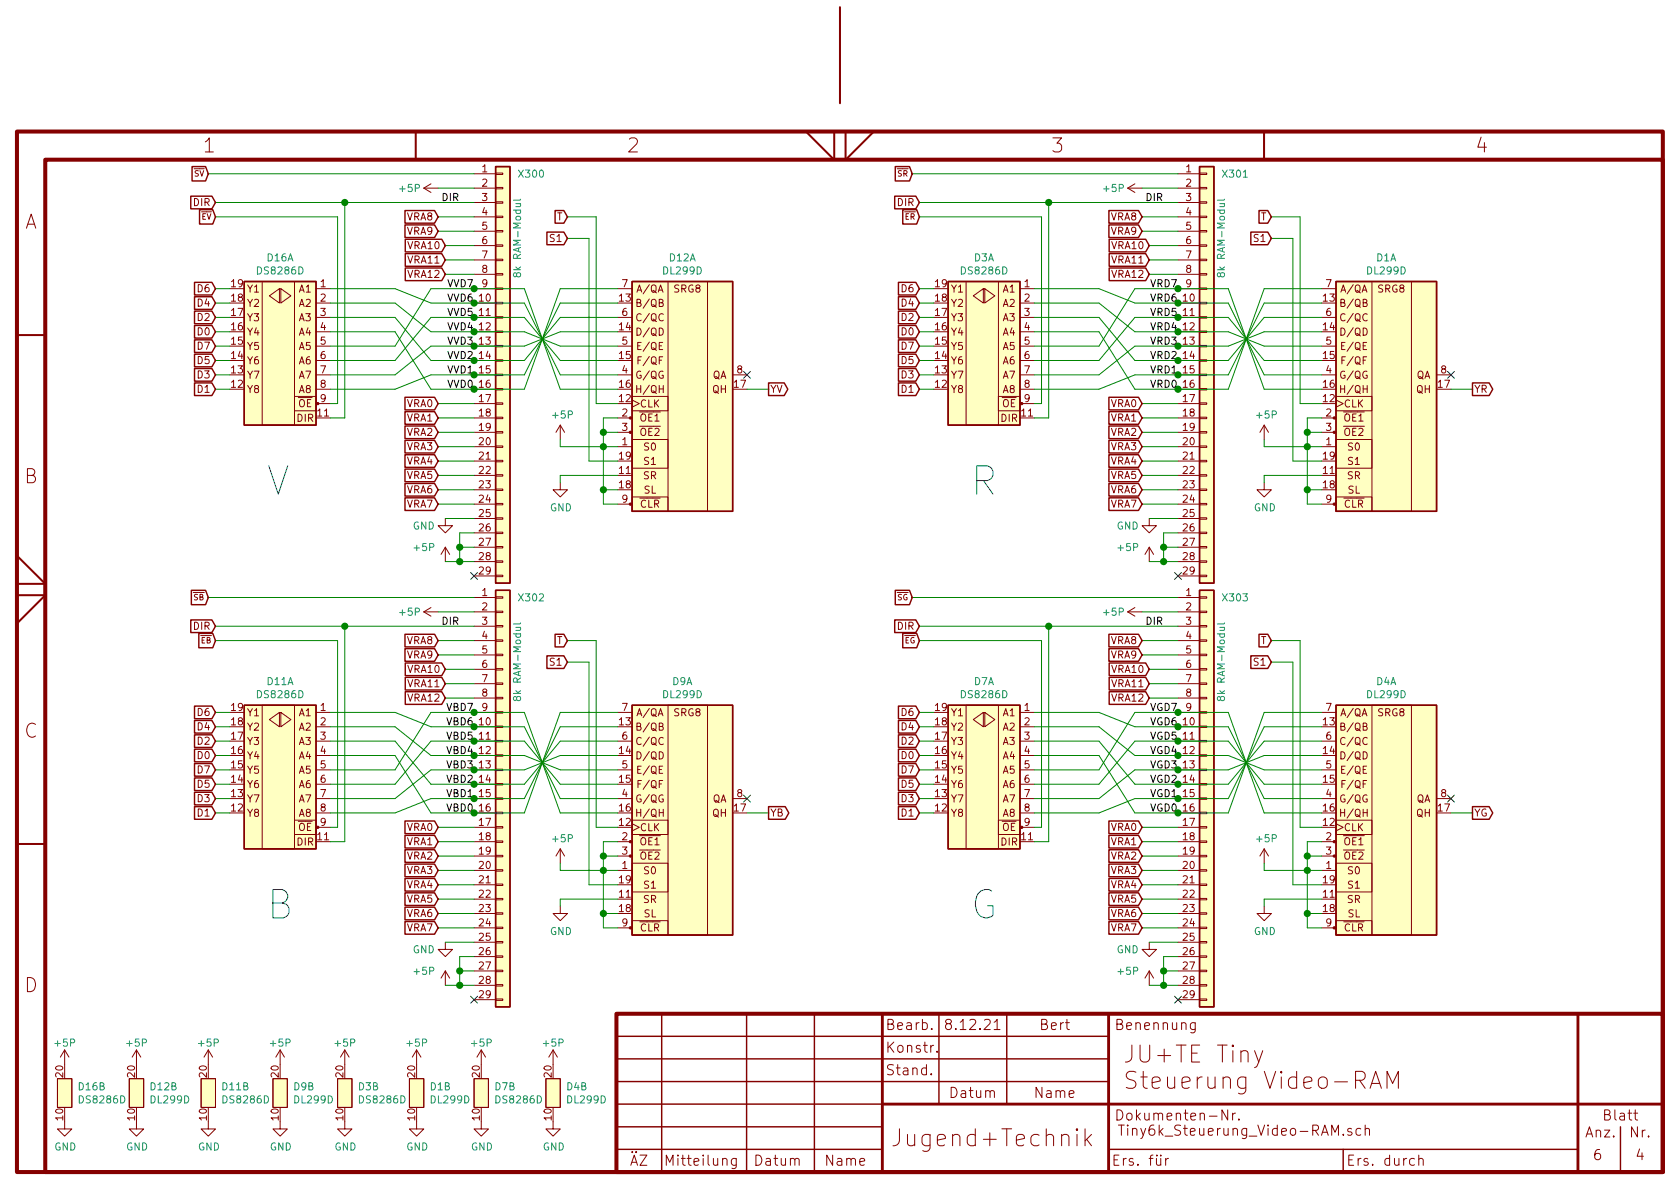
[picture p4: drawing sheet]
<svg xmlns="http://www.w3.org/2000/svg" width="297mm" height="210mm" viewBox="0 0 297 210" stroke-linecap="round" stroke-linejoin="round" font-family="sans-serif">
<defs><g id="words">
<g font-size="7" fill="#0000c2">
<text x="47" y="87.6">V</text>
<text x="171.4" y="87.6">R</text>
<text x="47" y="162.6">B</text>
<text x="171.4" y="162.6">G</text>
</g>
<text font-size="4.2" fill="#840000" x="159" y="202.8">Jugend+Technik</text>
<g font-size="3.5" fill="#840000">
<text x="36" y="27">1</text>
<text x="111" y="27">2</text>
<text x="186" y="27">3</text>
<text x="261" y="27">4</text>
<text x="4.3" y="40.5">A</text>
<text x="4.3" y="85.5">B</text>
<text x="4.3" y="130.5">C</text>
<text x="4.3" y="175.5">D</text>
</g>
<g font-size="2.5" fill="#840000">
<text x="156.5" y="182.1">Bearb.</text>
<text x="167.8" y="182.1">8.12.21</text>
<text x="184" y="182.1">Bert</text>
<text x="197" y="182.1">Benennung</text>
<text x="156.5" y="190.1">Stand.</text>
<text x="156.5" y="186.2">Konstr.</text>
<text x="168.1" y="194.2">Datum</text>
<text x="183.1" y="194.2">Name</text>
<text x="197" y="198.1">Dokumenten-Nr.</text>
<text x="197.5" y="200.8">Tiny6k_Steuerung_Video-RAM.sch</text>
<text x="280.4" y="201.1">Anz.</text>
<text x="283.7" y="198.1">Blatt</text>
<text x="288.3" y="201.1">Nr.</text>
<text x="111.3" y="206.1">ÄZ</text>
<text x="118.1" y="206.1">Mitteilung</text>
<text x="133.6" y="206.1">Datum</text>
<text x="146.1" y="206.1">Name</text>
<text x="196.5" y="206.1">Ers. für</text>
<text x="238" y="206.1">Ers. durch</text>
<text x="281.8" y="205.2">6</text>
<text x="289.3" y="205.2">4</text>
</g>
<g font-size="1.8" fill="#008484">
<text x="70.8" y="34">+5P</text>
<text x="91.9" y="31.4">X300</text>
<text x="195.2" y="34">+5P</text>
<text x="216.3" y="31.4">X301</text>
<text x="47.3" y="46.2">D16A</text>
<text x="118.4" y="46.2">D12A</text>
<text x="172.2" y="46.2">D3A</text>
<text x="243.4" y="46.2">D1A</text>
<text x="45.7" y="48.5">DS8286D</text>
<text x="92.1" y="48.3" transform="rotate(-90 92.1 48.3)">8k RAM-Modul</text>
<text x="117.4" y="48.5">DL299D</text>
<text x="170.2" y="48.5">DS8286D</text>
<text x="216.6" y="48.3" transform="rotate(-90 216.6 48.3)">8k RAM-Modul</text>
<text x="241.8" y="48.5">DL299D</text>
<text x="97.8" y="74">+5P</text>
<text x="222.3" y="74">+5P</text>
<text x="73" y="93.6">GND</text>
<text x="97.2" y="90.4">GND</text>
<text x="197.4" y="93.6">GND</text>
<text x="221.7" y="90.4">GND</text>
<text x="73.3" y="97.5">+5P</text>
<text x="197.8" y="97.5">+5P</text>
<text x="91.9" y="106.3">X302</text>
<text x="216.3" y="106.3">X303</text>
<text x="70.8" y="108.9">+5P</text>
<text x="195.2" y="108.9">+5P</text>
<text x="45.7" y="123.5">DS8286D</text>
<text x="47.3" y="121.2">D11A</text>
<text x="92.1" y="123.2" transform="rotate(-90 92.1 123.2)">8k RAM-Modul</text>
<text x="117.4" y="123.5">DL299D</text>
<text x="118.9" y="121.2">D9A</text>
<text x="170.2" y="123.5">DS8286D</text>
<text x="172.2" y="121.2">D7A</text>
<text x="216.6" y="123.2" transform="rotate(-90 216.6 123.2)">8k RAM-Modul</text>
<text x="241.8" y="123.5">DL299D</text>
<text x="243.4" y="121.2">D4A</text>
<text x="97.8" y="148.9">+5P</text>
<text x="222.3" y="148.9">+5P</text>
<text x="97.2" y="165.3">GND</text>
<text x="221.7" y="165.3">GND</text>
<text x="73" y="168.6">GND</text>
<text x="73.3" y="172.4">+5P</text>
<text x="197.4" y="168.6">GND</text>
<text x="197.8" y="172.4">+5P</text>
<text x="9.8" y="185.1">+5P</text>
<text x="22.5" y="185.1">+5P</text>
<text x="35.2" y="185.1">+5P</text>
<text x="47.9" y="185.1">+5P</text>
<text x="59.4" y="185.1">+5P</text>
<text x="72.1" y="185.1">+5P</text>
<text x="83.5" y="185.1">+5P</text>
<text x="96.2" y="185.1">+5P</text>
<text x="13.9" y="192.8">D16B</text>
<text x="14.2" y="195.1">DS8286D</text>
<text x="26.6" y="192.8">D12B</text>
<text x="26.7" y="195.1">DL299D</text>
<text x="39.3" y="192.8">D11B</text>
<text x="39.6" y="195.1">DS8286D</text>
<text x="52" y="192.8">D9B</text>
<text x="52.1" y="195.1">DL299D</text>
<text x="63.4" y="192.8">D3B</text>
<text x="63.7" y="195.1">DS8286D</text>
<text x="76.1" y="192.8">D1B</text>
<text x="76.3" y="195.1">DL299D</text>
<text x="87.5" y="192.8">D7B</text>
<text x="87.9" y="195.1">DS8286D</text>
<text x="100.2" y="192.8">D4B</text>
<text x="100.4" y="195.1">DL299D</text>
<text x="9.6" y="203.4">GND</text>
<text x="22.3" y="203.4">GND</text>
<text x="35" y="203.4">GND</text>
<text x="47.7" y="203.4">GND</text>
<text x="59.1" y="203.4">GND</text>
<text x="71.8" y="203.4">GND</text>
<text x="83.3" y="203.4">GND</text>
<text x="96" y="203.4">GND</text>
</g>
<g font-size="1.8">
<text x="78.2" y="35.6">DIR</text>
<text x="202.7" y="35.6">DIR</text>
<text x="79.2" y="50.8">VVD7</text>
<text x="79.2" y="53.3">VVD6</text>
<text x="203.6" y="50.8">VRD7</text>
<text x="203.6" y="53.3">VRD6</text>
<text x="79.2" y="55.9">VVD5</text>
<text x="79.2" y="58.4">VVD4</text>
<text x="203.6" y="55.9">VRD5</text>
<text x="203.6" y="58.4">VRD4</text>
<text x="79.2" y="61">VVD3</text>
<text x="79.2" y="63.5">VVD2</text>
<text x="203.6" y="61">VRD3</text>
<text x="203.6" y="63.5">VRD2</text>
<text x="79.2" y="66">VVD1</text>
<text x="79.2" y="68.6">VVD0</text>
<text x="203.6" y="68.6">VRD0</text>
<text x="203.6" y="66">VRD1</text>
<text x="78.2" y="110.5">DIR</text>
<text x="202.7" y="110.5">DIR</text>
<text x="79.1" y="125.7">VBD7</text>
<text x="203.5" y="125.7">VGD7</text>
<text x="79.1" y="128.3">VBD6</text>
<text x="79.1" y="130.8">VBD5</text>
<text x="203.5" y="128.3">VGD6</text>
<text x="203.5" y="130.8">VGD5</text>
<text x="79.1" y="135.9">VBD3</text>
<text x="79.1" y="133.3">VBD4</text>
<text x="203.5" y="133.3">VGD4</text>
<text x="203.5" y="135.9">VGD3</text>
<text x="79.1" y="141">VBD1</text>
<text x="79.1" y="143.5">VBD0</text>
<text x="79.1" y="138.4">VBD2</text>
<text x="203.5" y="138.4">VGD2</text>
<text x="203.5" y="141">VGD1</text>
<text x="203.5" y="143.5">VGD0</text>
</g>
<g font-size="1.8" fill="#840000">
<text x="85.2" y="30.5">1</text>
<text x="85.2" y="33">2</text>
<text x="85.2" y="35.6">3</text>
<text x="209.7" y="30.5">1</text>
<text x="209.7" y="33">2</text>
<text x="209.7" y="35.6">3</text>
<text x="34.3" y="36.4">DIR</text>
<text x="72" y="39">VRA8</text>
<text x="72" y="41.5">VRA9</text>
<text x="85.2" y="38.1">4</text>
<text x="85.2" y="40.6">5</text>
<text x="98.5" y="39">T</text>
<text x="158.7" y="36.4">DIR</text>
<text x="196.4" y="41.5">VRA9</text>
<text x="196.4" y="39">VRA8</text>
<text x="209.7" y="38.1">4</text>
<text x="209.7" y="40.6">5</text>
<text x="222.9" y="39">T</text>
<text x="72.3" y="44.1">VRA10</text>
<text x="72.3" y="46.6">VRA11</text>
<text x="85.2" y="43.2">6</text>
<text x="85.2" y="45.7">7</text>
<text x="97.4" y="42.8">S1</text>
<text x="196.7" y="46.6">VRA11</text>
<text x="196.7" y="44.1">VRA10</text>
<text x="209.7" y="43.2">6</text>
<text x="209.7" y="45.7">7</text>
<text x="221.8" y="42.8">S1</text>
<text x="35.1" y="51.7">D6</text>
<text x="40.9" y="53.3">18</text>
<text x="40.9" y="50.8">19</text>
<text x="43.8" y="51.7">Y1</text>
<text x="52.9" y="51.7">A1</text>
<text x="56.7" y="50.8">1</text>
<text x="56.7" y="53.3">2</text>
<text x="72.3" y="49.1">VRA12</text>
<text x="84.8" y="53.3">10</text>
<text x="85.2" y="48.3">8</text>
<text x="85.2" y="50.8">9</text>
<text x="109.5" y="53.3">13</text>
<text x="110" y="50.8">7</text>
<text x="112.7" y="51.7">A/QA</text>
<text x="119.1" y="51.7">SRG8</text>
<text x="159.5" y="51.7">D6</text>
<text x="165.4" y="53.3">18</text>
<text x="165.4" y="50.8">19</text>
<text x="168.2" y="51.7">Y1</text>
<text x="177.3" y="51.7">A1</text>
<text x="181.1" y="50.8">1</text>
<text x="181.1" y="53.3">2</text>
<text x="196.7" y="49.1">VRA12</text>
<text x="209.2" y="53.3">10</text>
<text x="209.7" y="48.3">8</text>
<text x="209.7" y="50.8">9</text>
<text x="234" y="53.3">13</text>
<text x="234.5" y="50.8">7</text>
<text x="237.2" y="51.7">A/QA</text>
<text x="243.6" y="51.7">SRG8</text>
<text x="35.1" y="54.2">D4</text>
<text x="35.1" y="59.3">D0</text>
<text x="35.1" y="56.8">D2</text>
<text x="40.9" y="58.4">16</text>
<text x="40.9" y="55.9">17</text>
<text x="43.8" y="54.3">Y2</text>
<text x="43.8" y="56.8">Y3</text>
<text x="43.8" y="59.4">Y4</text>
<text x="52.9" y="54.3">A2</text>
<text x="52.9" y="56.8">A3</text>
<text x="52.9" y="59.4">A4</text>
<text x="56.7" y="55.9">3</text>
<text x="56.7" y="58.4">4</text>
<text x="84.8" y="55.9">11</text>
<text x="84.8" y="58.4">12</text>
<text x="109.5" y="58.4">14</text>
<text x="110" y="55.9">6</text>
<text x="112.7" y="54.3">B/QB</text>
<text x="112.7" y="56.8">C/QC</text>
<text x="112.7" y="59.4">D/QD</text>
<text x="159.5" y="59.3">D0</text>
<text x="159.5" y="56.8">D2</text>
<text x="159.5" y="54.2">D4</text>
<text x="165.4" y="58.4">16</text>
<text x="165.4" y="55.9">17</text>
<text x="168.2" y="54.3">Y2</text>
<text x="168.2" y="56.8">Y3</text>
<text x="168.2" y="59.4">Y4</text>
<text x="177.3" y="54.3">A2</text>
<text x="177.3" y="56.8">A3</text>
<text x="177.3" y="59.4">A4</text>
<text x="181.1" y="55.9">3</text>
<text x="181.1" y="58.4">4</text>
<text x="209.2" y="55.9">11</text>
<text x="209.2" y="58.4">12</text>
<text x="234" y="58.4">14</text>
<text x="234.5" y="55.9">6</text>
<text x="237.2" y="54.3">B/QB</text>
<text x="237.2" y="56.8">C/QC</text>
<text x="237.2" y="59.4">D/QD</text>
<text x="35.1" y="64.4">D5</text>
<text x="35.1" y="61.8">D7</text>
<text x="40.9" y="63.5">14</text>
<text x="40.9" y="61">15</text>
<text x="43.8" y="61.9">Y5</text>
<text x="43.8" y="64.4">Y6</text>
<text x="52.9" y="61.9">A5</text>
<text x="52.9" y="64.4">A6</text>
<text x="56.7" y="61">5</text>
<text x="56.7" y="63.5">6</text>
<text x="84.8" y="61">13</text>
<text x="84.8" y="63.5">14</text>
<text x="109.5" y="63.5">15</text>
<text x="110" y="61">5</text>
<text x="112.8" y="61.9">E/QE</text>
<text x="112.9" y="64.4">F/QF</text>
<text x="159.5" y="64.4">D5</text>
<text x="159.5" y="61.8">D7</text>
<text x="165.4" y="63.5">14</text>
<text x="165.4" y="61">15</text>
<text x="168.2" y="61.9">Y5</text>
<text x="168.2" y="64.4">Y6</text>
<text x="177.3" y="61.9">A5</text>
<text x="177.3" y="64.4">A6</text>
<text x="181.1" y="61">5</text>
<text x="181.1" y="63.5">6</text>
<text x="209.2" y="61">13</text>
<text x="209.2" y="63.5">14</text>
<text x="234" y="63.5">15</text>
<text x="234.5" y="61">5</text>
<text x="237.3" y="61.9">E/QE</text>
<text x="237.4" y="64.4">F/QF</text>
<text x="35.1" y="69.5">D1</text>
<text x="35.1" y="66.9">D3</text>
<text x="40.9" y="68.6">12</text>
<text x="40.9" y="66">13</text>
<text x="43.8" y="67">Y7</text>
<text x="43.8" y="69.5">Y8</text>
<text x="52.9" y="67">A7</text>
<text x="52.9" y="69.5">A8</text>
<text x="56.7" y="66">7</text>
<text x="56.7" y="68.6">8</text>
<text x="56.7" y="71.1">9</text>
<text x="84.8" y="66">15</text>
<text x="84.8" y="68.6">16</text>
<text x="84.8" y="71.1">17</text>
<text x="109.5" y="71.1">12</text>
<text x="109.5" y="68.6">16</text>
<text x="110" y="66">4</text>
<text x="112.6" y="67">G/QG</text>
<text x="112.7" y="69.5">H/QH</text>
<text x="125.9" y="67">QA</text>
<text x="125.9" y="69.5">QH</text>
<text x="129.8" y="68.6">17</text>
<text x="130.3" y="66">8</text>
<text x="136.1" y="69.5">YV</text>
<text x="159.5" y="69.5">D1</text>
<text x="159.5" y="66.9">D3</text>
<text x="165.4" y="68.6">12</text>
<text x="165.4" y="66">13</text>
<text x="168.2" y="67">Y7</text>
<text x="168.2" y="69.5">Y8</text>
<text x="177.3" y="67">A7</text>
<text x="177.3" y="69.5">A8</text>
<text x="181.1" y="66">7</text>
<text x="181.1" y="68.6">8</text>
<text x="181.1" y="71.1">9</text>
<text x="209.2" y="66">15</text>
<text x="209.2" y="68.6">16</text>
<text x="209.2" y="71.1">17</text>
<text x="234" y="71.1">12</text>
<text x="234" y="68.6">16</text>
<text x="234.5" y="66">4</text>
<text x="237.1" y="67">G/QG</text>
<text x="237.2" y="69.5">H/QH</text>
<text x="250.4" y="67">QA</text>
<text x="250.4" y="69.5">QH</text>
<text x="254.3" y="68.6">17</text>
<text x="254.8" y="66">8</text>
<text x="260.6" y="69.5">YR</text>
<text x="52.5" y="74.6">DIR</text>
<text x="52.7" y="72">OE</text>
<text x="56.2" y="73.7">11</text>
<text x="72" y="72">VRA0</text>
<text x="72" y="74.5">VRA1</text>
<text x="72" y="77.1">VRA2</text>
<text x="84.8" y="73.7">18</text>
<text x="84.8" y="76.2">19</text>
<text x="110" y="73.7">2</text>
<text x="110" y="76.2">3</text>
<text x="113.1" y="72.1">CLK</text>
<text x="113.2" y="74.5">OE1</text>
<text x="113.2" y="77.1">OE2</text>
<text x="176.9" y="74.6">DIR</text>
<text x="177.2" y="72">OE</text>
<text x="180.6" y="73.7">11</text>
<text x="196.4" y="77.1">VRA2</text>
<text x="196.4" y="74.5">VRA1</text>
<text x="196.4" y="72">VRA0</text>
<text x="209.2" y="73.7">18</text>
<text x="209.2" y="76.2">19</text>
<text x="234.5" y="73.7">2</text>
<text x="234.5" y="76.2">3</text>
<text x="237.6" y="72.1">CLK</text>
<text x="237.6" y="74.5">OE1</text>
<text x="237.6" y="77.1">OE2</text>
<text x="72" y="79.6">VRA3</text>
<text x="72" y="82.2">VRA4</text>
<text x="84.8" y="78.7">20</text>
<text x="84.8" y="81.3">21</text>
<text x="84.8" y="83.8">22</text>
<text x="109.5" y="83.8">11</text>
<text x="109.5" y="81.3">19</text>
<text x="110" y="78.7">1</text>
<text x="113.9" y="79.7">S0</text>
<text x="113.9" y="82.2">S1</text>
<text x="196.4" y="82.2">VRA4</text>
<text x="196.4" y="79.6">VRA3</text>
<text x="209.2" y="78.7">20</text>
<text x="209.2" y="81.3">21</text>
<text x="209.2" y="83.8">22</text>
<text x="234" y="83.8">11</text>
<text x="234" y="81.3">19</text>
<text x="234.5" y="78.7">1</text>
<text x="238.3" y="79.7">S0</text>
<text x="238.3" y="82.2">S1</text>
<text x="72" y="84.7">VRA5</text>
<text x="72" y="87.2">VRA6</text>
<text x="72" y="89.8">VRA7</text>
<text x="84.8" y="86.4">23</text>
<text x="84.8" y="88.9">24</text>
<text x="109.5" y="86.4">18</text>
<text x="110" y="88.9">9</text>
<text x="113.1" y="89.8">CLR</text>
<text x="113.7" y="84.8">SR</text>
<text x="113.8" y="87.3">SL</text>
<text x="196.4" y="84.7">VRA5</text>
<text x="196.4" y="87.2">VRA6</text>
<text x="196.4" y="89.8">VRA7</text>
<text x="209.2" y="86.4">23</text>
<text x="209.2" y="88.9">24</text>
<text x="234" y="86.4">18</text>
<text x="234.5" y="88.9">9</text>
<text x="237.6" y="89.8">CLR</text>
<text x="238.2" y="84.8">SR</text>
<text x="238.3" y="87.3">SL</text>
<text x="84.8" y="91.4">25</text>
<text x="84.8" y="94">26</text>
<text x="209.2" y="91.4">25</text>
<text x="209.2" y="94">26</text>
<text x="84.8" y="96.5">27</text>
<text x="84.8" y="99.1">28</text>
<text x="84.8" y="101.6">29</text>
<text x="209.2" y="96.5">27</text>
<text x="209.2" y="99.1">28</text>
<text x="209.2" y="101.6">29</text>
<text x="85.2" y="105.4">1</text>
<text x="85.2" y="107.9">2</text>
<text x="209.7" y="105.4">1</text>
<text x="209.7" y="107.9">2</text>
<text x="34.3" y="111.4">DIR</text>
<text x="72" y="113.9">VRA8</text>
<text x="85.2" y="110.5">3</text>
<text x="85.2" y="113">4</text>
<text x="98.5" y="113.9">T</text>
<text x="158.7" y="111.4">DIR</text>
<text x="196.4" y="113.9">VRA8</text>
<text x="209.7" y="110.5">3</text>
<text x="209.7" y="113">4</text>
<text x="222.9" y="113.9">T</text>
<text x="72" y="116.5">VRA9</text>
<text x="72.3" y="119">VRA10</text>
<text x="85.2" y="115.6">5</text>
<text x="85.2" y="118.1">6</text>
<text x="97.4" y="117.7">S1</text>
<text x="196.4" y="116.5">VRA9</text>
<text x="196.7" y="119">VRA10</text>
<text x="209.7" y="115.6">5</text>
<text x="209.7" y="118.1">6</text>
<text x="221.8" y="117.7">S1</text>
<text x="40.9" y="125.7">19</text>
<text x="56.7" y="125.7">1</text>
<text x="72.3" y="121.5">VRA11</text>
<text x="72.3" y="124.1">VRA12</text>
<text x="85.2" y="120.6">7</text>
<text x="85.2" y="123.2">8</text>
<text x="85.2" y="125.7">9</text>
<text x="110" y="125.7">7</text>
<text x="165.4" y="125.7">19</text>
<text x="181.1" y="125.7">1</text>
<text x="196.7" y="124.1">VRA12</text>
<text x="196.7" y="121.5">VRA11</text>
<text x="209.7" y="120.6">7</text>
<text x="209.7" y="123.2">8</text>
<text x="209.7" y="125.7">9</text>
<text x="234.5" y="125.7">7</text>
<text x="35.1" y="129.2">D4</text>
<text x="35.1" y="131.7">D2</text>
<text x="35.1" y="126.6">D6</text>
<text x="40.9" y="130.8">17</text>
<text x="40.9" y="128.3">18</text>
<text x="43.8" y="126.7">Y1</text>
<text x="43.8" y="129.2">Y2</text>
<text x="43.8" y="131.7">Y3</text>
<text x="52.9" y="126.7">A1</text>
<text x="52.9" y="129.2">A2</text>
<text x="52.9" y="131.7">A3</text>
<text x="56.7" y="128.3">2</text>
<text x="56.7" y="130.8">3</text>
<text x="84.8" y="128.3">10</text>
<text x="84.8" y="130.8">11</text>
<text x="109.5" y="128.3">13</text>
<text x="110" y="130.8">6</text>
<text x="112.7" y="126.7">A/QA</text>
<text x="112.7" y="129.2">B/QB</text>
<text x="112.7" y="131.7">C/QC</text>
<text x="119.1" y="126.7">SRG8</text>
<text x="159.5" y="126.6">D6</text>
<text x="159.5" y="131.7">D2</text>
<text x="159.5" y="129.2">D4</text>
<text x="165.4" y="130.8">17</text>
<text x="165.4" y="128.3">18</text>
<text x="168.2" y="126.7">Y1</text>
<text x="168.2" y="129.2">Y2</text>
<text x="168.2" y="131.7">Y3</text>
<text x="177.3" y="126.7">A1</text>
<text x="177.3" y="129.2">A2</text>
<text x="177.3" y="131.7">A3</text>
<text x="181.1" y="128.3">2</text>
<text x="181.1" y="130.8">3</text>
<text x="209.2" y="128.3">10</text>
<text x="209.2" y="130.8">11</text>
<text x="234" y="128.3">13</text>
<text x="234.5" y="130.8">6</text>
<text x="237.2" y="126.7">A/QA</text>
<text x="237.2" y="129.2">B/QB</text>
<text x="237.2" y="131.7">C/QC</text>
<text x="243.6" y="126.7">SRG8</text>
<text x="35.1" y="134.2">D0</text>
<text x="35.1" y="136.8">D7</text>
<text x="40.9" y="135.9">15</text>
<text x="40.9" y="133.3">16</text>
<text x="43.8" y="134.3">Y4</text>
<text x="43.8" y="136.8">Y5</text>
<text x="52.9" y="134.3">A4</text>
<text x="52.9" y="136.8">A5</text>
<text x="56.7" y="133.3">4</text>
<text x="56.7" y="135.9">5</text>
<text x="84.8" y="133.3">12</text>
<text x="84.8" y="135.9">13</text>
<text x="109.5" y="133.3">14</text>
<text x="110" y="135.9">5</text>
<text x="112.7" y="134.3">D/QD</text>
<text x="112.8" y="136.8">E/QE</text>
<text x="159.5" y="134.2">D0</text>
<text x="159.5" y="136.8">D7</text>
<text x="165.4" y="135.9">15</text>
<text x="165.4" y="133.3">16</text>
<text x="168.2" y="134.3">Y4</text>
<text x="168.2" y="136.8">Y5</text>
<text x="177.3" y="134.3">A4</text>
<text x="177.3" y="136.8">A5</text>
<text x="181.1" y="133.3">4</text>
<text x="181.1" y="135.9">5</text>
<text x="209.2" y="133.3">12</text>
<text x="209.2" y="135.9">13</text>
<text x="234" y="133.3">14</text>
<text x="234.5" y="135.9">5</text>
<text x="237.2" y="134.3">D/QD</text>
<text x="237.3" y="136.8">E/QE</text>
<text x="35.1" y="141.9">D3</text>
<text x="35.1" y="139.3">D5</text>
<text x="40.9" y="143.5">12</text>
<text x="40.9" y="141">13</text>
<text x="40.9" y="138.4">14</text>
<text x="43.8" y="139.4">Y6</text>
<text x="43.8" y="141.9">Y7</text>
<text x="52.9" y="139.4">A6</text>
<text x="52.9" y="141.9">A7</text>
<text x="56.7" y="138.4">6</text>
<text x="56.7" y="141">7</text>
<text x="56.7" y="143.5">8</text>
<text x="84.8" y="138.4">14</text>
<text x="84.8" y="141">15</text>
<text x="84.8" y="143.5">16</text>
<text x="109.5" y="138.4">15</text>
<text x="109.5" y="143.5">16</text>
<text x="110" y="141">4</text>
<text x="112.6" y="141.9">G/QG</text>
<text x="112.9" y="139.4">F/QF</text>
<text x="125.9" y="141.9">QA</text>
<text x="129.8" y="143.5">17</text>
<text x="130.3" y="141">8</text>
<text x="159.5" y="141.9">D3</text>
<text x="159.5" y="139.3">D5</text>
<text x="165.4" y="143.5">12</text>
<text x="165.4" y="141">13</text>
<text x="165.4" y="138.4">14</text>
<text x="168.2" y="139.4">Y6</text>
<text x="168.2" y="141.9">Y7</text>
<text x="177.3" y="139.4">A6</text>
<text x="177.3" y="141.9">A7</text>
<text x="181.1" y="138.4">6</text>
<text x="181.1" y="141">7</text>
<text x="181.1" y="143.5">8</text>
<text x="209.2" y="138.4">14</text>
<text x="209.2" y="141">15</text>
<text x="209.2" y="143.5">16</text>
<text x="234" y="138.4">15</text>
<text x="234" y="143.5">16</text>
<text x="234.5" y="141">4</text>
<text x="237.1" y="141.9">G/QG</text>
<text x="237.4" y="139.4">F/QF</text>
<text x="250.4" y="141.9">QA</text>
<text x="254.3" y="143.5">17</text>
<text x="254.8" y="141">8</text>
<text x="35.1" y="144.4">D1</text>
<text x="43.8" y="144.4">Y8</text>
<text x="52.5" y="149.5">DIR</text>
<text x="52.7" y="146.9">OE</text>
<text x="52.9" y="144.4">A8</text>
<text x="56.2" y="148.6">11</text>
<text x="56.7" y="146">9</text>
<text x="72" y="146.9">VRA0</text>
<text x="72" y="149.5">VRA1</text>
<text x="84.8" y="146">17</text>
<text x="84.8" y="148.6">18</text>
<text x="109.5" y="146">12</text>
<text x="110" y="148.6">2</text>
<text x="112.7" y="144.4">H/QH</text>
<text x="113.1" y="147">CLK</text>
<text x="113.2" y="149.5">OE1</text>
<text x="125.9" y="144.4">QH</text>
<text x="136.1" y="144.4">YB</text>
<text x="159.5" y="144.4">D1</text>
<text x="168.2" y="144.4">Y8</text>
<text x="176.9" y="149.5">DIR</text>
<text x="177.2" y="146.9">OE</text>
<text x="177.3" y="144.4">A8</text>
<text x="180.6" y="148.6">11</text>
<text x="181.1" y="146">9</text>
<text x="196.4" y="146.9">VRA0</text>
<text x="196.4" y="149.5">VRA1</text>
<text x="209.2" y="146">17</text>
<text x="209.2" y="148.6">18</text>
<text x="234" y="146">12</text>
<text x="234.5" y="148.6">2</text>
<text x="237.2" y="144.4">H/QH</text>
<text x="237.6" y="147">CLK</text>
<text x="237.6" y="149.5">OE1</text>
<text x="250.4" y="144.4">QH</text>
<text x="260.6" y="144.4">YG</text>
<text x="72" y="152">VRA2</text>
<text x="72" y="154.6">VRA3</text>
<text x="84.8" y="151.1">19</text>
<text x="84.8" y="153.7">20</text>
<text x="110" y="153.7">1</text>
<text x="110" y="151.1">3</text>
<text x="113.2" y="152">OE2</text>
<text x="113.9" y="154.6">S0</text>
<text x="196.4" y="154.6">VRA3</text>
<text x="196.4" y="152">VRA2</text>
<text x="209.2" y="151.1">19</text>
<text x="209.2" y="153.7">20</text>
<text x="234.5" y="153.7">1</text>
<text x="234.5" y="151.1">3</text>
<text x="237.6" y="152">OE2</text>
<text x="238.3" y="154.6">S0</text>
<text x="72" y="157.1">VRA4</text>
<text x="72" y="159.6">VRA5</text>
<text x="84.8" y="156.2">21</text>
<text x="84.8" y="158.7">22</text>
<text x="84.8" y="161.3">23</text>
<text x="109.5" y="158.7">11</text>
<text x="109.5" y="161.3">18</text>
<text x="109.5" y="156.2">19</text>
<text x="113.7" y="159.7">SR</text>
<text x="113.9" y="157.1">S1</text>
<text x="196.4" y="157.1">VRA4</text>
<text x="196.4" y="159.6">VRA5</text>
<text x="209.2" y="156.2">21</text>
<text x="209.2" y="158.7">22</text>
<text x="209.2" y="161.3">23</text>
<text x="234" y="158.7">11</text>
<text x="234" y="161.3">18</text>
<text x="234" y="156.2">19</text>
<text x="238.2" y="159.7">SR</text>
<text x="238.3" y="157.1">S1</text>
<text x="72" y="162.2">VRA6</text>
<text x="72" y="164.7">VRA7</text>
<text x="84.8" y="163.8">24</text>
<text x="84.8" y="166.4">25</text>
<text x="110" y="163.8">9</text>
<text x="113.1" y="164.7">CLR</text>
<text x="113.8" y="162.2">SL</text>
<text x="196.4" y="162.2">VRA6</text>
<text x="196.4" y="164.7">VRA7</text>
<text x="209.2" y="163.8">24</text>
<text x="209.2" y="166.4">25</text>
<text x="234.5" y="163.8">9</text>
<text x="237.6" y="164.7">CLR</text>
<text x="238.3" y="162.2">SL</text>
<text x="84.8" y="168.9">26</text>
<text x="84.8" y="171.4">27</text>
<text x="84.8" y="174">28</text>
<text x="209.2" y="168.9">26</text>
<text x="209.2" y="171.4">27</text>
<text x="209.2" y="174">28</text>
<text x="84.8" y="176.5">29</text>
<text x="209.2" y="176.5">29</text>
<text x="11.2" y="190.4" transform="rotate(-90 11.2 190.4)">20</text>
<text x="23.9" y="190.4" transform="rotate(-90 23.9 190.4)">20</text>
<text x="36.6" y="190.4" transform="rotate(-90 36.6 190.4)">20</text>
<text x="49.3" y="190.4" transform="rotate(-90 49.3 190.4)">20</text>
<text x="60.7" y="190.4" transform="rotate(-90 60.7 190.4)">20</text>
<text x="73.4" y="190.4" transform="rotate(-90 73.4 190.4)">20</text>
<text x="84.8" y="190.4" transform="rotate(-90 84.8 190.4)">20</text>
<text x="97.5" y="190.4" transform="rotate(-90 97.5 190.4)">20</text>
<text x="11.2" y="198.1" transform="rotate(-90 11.2 198.1)">10</text>
<text x="23.9" y="198.1" transform="rotate(-90 23.9 198.1)">10</text>
<text x="36.6" y="198.1" transform="rotate(-90 36.6 198.1)">10</text>
<text x="49.3" y="198.1" transform="rotate(-90 49.3 198.1)">10</text>
<text x="60.7" y="198.1" transform="rotate(-90 60.7 198.1)">10</text>
<text x="73.4" y="198.1" transform="rotate(-90 73.4 198.1)">10</text>
<text x="84.8" y="198.1" transform="rotate(-90 84.8 198.1)">10</text>
<text x="97.5" y="198.1" transform="rotate(-90 97.5 198.1)">10</text>
</g>
<g font-size="1.4" fill="#840000">
<text x="34.4" y="31.2">SV</text>
<text x="158.7" y="31.2">SR</text>
<text x="35.6" y="38.8">EV</text>
<text x="160" y="38.8">ER</text>
<text x="34.3" y="106.1">SB</text>
<text x="158.7" y="106.1">SG</text>
<text x="35.6" y="113.8">EB</text>
<text x="159.9" y="113.8">EG</text>
</g>
</g></defs>
<path d="M3 23.3h291v184h-291zM8 28.2h286v179.1h-286zM109 179.3h185v28h-185z" fill="none" stroke="#840000" stroke-width=".71"/>
<path d="M148.5 1.3v17M73.5 23.3v4.9M142.5 23.3l5 5v-5M149.5 23.3v5l5-5M223.5 23.3v5M3 59.3h5M3 98.3l5 4.9h-5M3 105.3h5l-5 5M3 149.2h5" fill="none" stroke="#840000" stroke-width=".36"/>
<g fill="none" stroke="#840000" stroke-width=".18">
<path d="M74.9 33.3h2.6M74.9 33.3l1.3 .7M76.2 32.5l-1.3 .8M83.8 30.7h3.8M83.8 33.3h3.8M83.8 35.8h3.8M83.8 38.3h3.8M87.6 38.2h1.3v.3h-1.3zM87.6 35.7h1.3v.2h-1.3zM87.6 33.1h1.3v.3h-1.3zM87.6 30.6h1.3v.3h-1.3zM199.4 33.3h2.5"/>
<path d="M199.4 33.3l1.3 .7M200.7 32.5l-1.3 .8M208.3 30.7h3.8M208.3 33.3h3.8M208.3 35.8h3.8M208.3 38.3h3.8M212.1 38.2h1.3v.3h-1.3zM212.1 35.7h1.3v.2h-1.3zM212.1 33.1h1.3v.3h-1.3zM212.1 30.6h1.3v.3h-1.3zM46.4 49.8h5.7v25.4h-5.7zM47.6 52.3l1.8-1.3v2.6z"/>
<path d="M49.7 51l1.7 1.3-1.7 1.3zM55.9 53.6h2.5M55.9 56.1h2.5M55.9 58.7h2.5M55.9 51h2.5M83.8 53.6h3.8M83.8 56.1h3.8M83.8 58.7h3.8M83.8 40.9h3.8M83.8 43.4h3.8M83.8 46h3.8M83.8 48.5h3.8"/>
<path d="M83.8 51h3.8M87.6 40.8h1.3v.2h-1.3zM87.6 58.5h1.3v.3h-1.3zM87.6 56h1.3v.3h-1.3zM87.6 53.5h1.3v.2h-1.3zM87.6 50.9h1.3v.3h-1.3zM87.6 48.4h1.3v.2h-1.3zM87.6 45.8h1.3v.3h-1.3zM87.6 43.3h1.3v.3h-1.3zM109.2 56.1h2.6M109.2 51h2.6M118.1 49.8h7v40.6h-7z"/>
<path d="M170.8 49.8h5.7v25.4h-5.7zM172.1 52.3l1.8-1.3v2.6zM174.1 51l1.8 1.3-1.8 1.3zM180.3 53.6h2.6M180.3 56.1h2.6M180.3 58.7h2.6M180.3 51h2.6M208.3 53.6h3.8M208.3 56.1h3.8M208.3 58.7h3.8M208.3 40.9h3.8M208.3 43.4h3.8"/>
<path d="M208.3 46h3.8M208.3 48.5h3.8M208.3 51h3.8M212.1 40.8h1.3v.2h-1.3zM212.1 58.5h1.3v.3h-1.3zM212.1 56h1.3v.3h-1.3zM212.1 53.5h1.3v.2h-1.3zM212.1 50.9h1.3v.3h-1.3zM212.1 48.4h1.3v.2h-1.3zM212.1 45.8h1.3v.3h-1.3zM212.1 43.3h1.3v.3h-1.3zM233.7 56.1h2.5"/>
<path d="M233.7 51h2.5M242.6 49.8h7v40.6h-7zM52.1 70.1h3.8v2.5h-3.8zM55.9 61.2h2.5M55.9 63.7h2.5M55.9 66.3h2.5M55.9 68.8h2.5M55.9 71.4h2.5M83.8 61.2h3.8M83.8 63.7h3.8M83.8 66.3h3.8M83.8 68.8h3.8"/>
<path d="M83.8 71.4h3.8M83.8 73.9h3.8M83.8 76.4h3.8M83.8 79h3.8M87.6 71.2h1.3v.3h-1.3zM87.6 73.8h1.3v.2h-1.3zM87.6 76.3h1.3v.3h-1.3zM87.6 78.9h1.3v.2h-1.3zM87.6 68.7h1.3v.3h-1.3zM87.6 63.6h1.3v.3h-1.3zM87.6 61.1h1.3v.2h-1.3zM87.6 66.2h1.3v.2h-1.3z"/>
<path d="M99.1 75.2l-.8 1.2M99.1 75.2v2.5M99.1 75.2l.7 1.2M109.2 61.2h2.6M109.2 66.3h2.6M109.2 73.9h2.6M109.2 76.4h2.6M109.2 79h2.6M111.8 77.7h6.3v5.1h-6.3zM111.8 70.1h6.3v2.5h-6.3zM111.8 70.7l1.2 .7-1.2 .6M129.5 66.3h2.6"/>
<path d="M176.5 70.1h3.8v2.5h-3.8zM180.3 61.2h2.6M180.3 63.7h2.6M180.3 66.3h2.6M180.3 68.8h2.6M180.3 71.4h2.6M208.3 61.2h3.8M208.3 63.7h3.8M208.3 66.3h3.8M208.3 68.8h3.8M208.3 71.4h3.8M208.3 73.9h3.8"/>
<path d="M208.3 76.4h3.8M208.3 79h3.8M212.1 71.2h1.3v.3h-1.3zM212.1 73.8h1.3v.2h-1.3zM212.1 76.3h1.3v.3h-1.3zM212.1 78.9h1.3v.2h-1.3zM212.1 68.7h1.3v.3h-1.3zM212.1 63.6h1.3v.3h-1.3zM212.1 61.1h1.3v.2h-1.3zM212.1 66.2h1.3v.2h-1.3zM223.5 75.2l-.7 1.2M223.5 75.2v2.5"/>
<path d="M223.5 75.2l.8 1.2M233.7 61.2h2.5M233.7 66.3h2.5M233.7 73.9h2.5M233.7 76.4h2.5M233.7 79h2.5M236.2 77.7h6.4v5.1h-6.4zM236.2 70.1h6.4v2.5h-6.4zM236.2 70.7l1.3 .7-1.3 .6M254 66.3h2.5M78.7 91.7v1.3h-1.2l1.2 1.2 1.3-1.2h-1.3M78.7 96.8l.8 1.2"/>
<path d="M78.7 96.8v2.5M78.7 96.8l-.7 1.2M83.8 81.5h3.8M83.8 84.1h3.8M83.8 86.6h3.8M83.8 89.1h3.8M83.8 91.7h3.8M83.8 94.2h3.8M83.8 96.8h3.8M83.8 99.3h3.8M87.6 94.1h1.3v.3h-1.3zM87.6 96.6h1.3v.3h-1.3z"/>
<path d="M87.6 99.2h1.3v.2h-1.3zM87.6 81.4h1.3v.3h-1.3zM87.6 83.9h1.3v.3h-1.3zM87.6 86.5h1.3v.2h-1.3zM87.6 89h1.3v.3h-1.3zM87.6 91.6h1.3v.2h-1.3zM99.1 85.3v1.3h1.2l-1.2 1.3-1.3-1.3h1.3M109.2 89.1h2.6M111.8 87.9h6.3v2.5h-6.3zM203.2 91.7v1.3h-1.3l1.3 1.2 1.3-1.2h-1.3M203.2 96.8l.8 1.2M203.2 96.8v2.5"/>
<path d="M203.2 96.8l-.8 1.2M208.3 81.5h3.8M208.3 84.1h3.8M208.3 86.6h3.8M208.3 89.1h3.8M208.3 91.7h3.8M208.3 94.2h3.8M208.3 96.8h3.8M208.3 99.3h3.8M212.1 94.1h1.3v.3h-1.3zM212.1 96.6h1.3v.3h-1.3zM212.1 99.2h1.3v.2h-1.3z"/>
<path d="M212.1 81.4h1.3v.3h-1.3zM212.1 83.9h1.3v.3h-1.3zM212.1 86.5h1.3v.2h-1.3zM212.1 89h1.3v.3h-1.3zM212.1 91.6h1.3v.2h-1.3zM223.5 85.3v1.3h1.3l-1.3 1.3-1.3-1.3h1.3M233.7 89.1h2.5M236.2 87.9h6.4v2.5h-6.4zM74.9 108.2h2.6M74.9 108.2l1.3 .8M76.2 107.4l-1.3 .8M83.8 108.2h3.8"/>
<path d="M83.8 105.7h3.8M83.8 110.7h3.8M83.8 113.3h3.8M83.8 115.8h3.8M83.8 118.4h3.8M83.8 101.8h3.8M87.6 101.7h1.3v.3h-1.3zM87.6 115.7h1.3v.2h-1.3zM87.6 113.2h1.3v.2h-1.3zM87.6 110.6h1.3v.3h-1.3zM87.6 108.1h1.3v.2h-1.3zM87.6 105.5h1.3v.3h-1.3z"/>
<path d="M87.6 118.2h1.3v.3h-1.3zM199.4 108.2h2.5M199.4 108.2l1.3 .8M200.7 107.4l-1.3 .8M208.3 108.2h3.8M208.3 105.7h3.8M208.3 110.7h3.8M208.3 113.3h3.8M208.3 115.8h3.8M208.3 118.4h3.8M208.3 101.8h3.8M212.1 115.7h1.3v.2h-1.3z"/>
<path d="M212.1 113.2h1.3v.2h-1.3zM212.1 110.6h1.3v.3h-1.3zM212.1 108.1h1.3v.2h-1.3zM212.1 105.5h1.3v.3h-1.3zM212.1 118.2h1.3v.3h-1.3zM212.1 101.7h1.3v.3h-1.3zM46.4 124.7h5.7v25.4h-5.7zM47.6 127.2l1.8-1.2v2.5zM49.7 126l1.7 1.2-1.7 1.3zM55.9 128.5h2.5M55.9 131.1h2.5M55.9 133.6h2.5"/>
<path d="M55.9 136.1h2.5M55.9 138.7h2.5M55.9 126h2.5M83.8 128.5h3.8M83.8 131.1h3.8M83.8 133.6h3.8M83.8 136.1h3.8M83.8 138.7h3.8M83.8 120.9h3.8M83.8 123.4h3.8M83.8 126h3.8M87.6 138.6h1.3v.2h-1.3z"/>
<path d="M87.6 136h1.3v.3h-1.3zM87.6 133.5h1.3v.2h-1.3zM87.6 130.9h1.3v.3h-1.3zM87.6 128.4h1.3v.2h-1.3zM87.6 125.9h1.3v.2h-1.3zM87.6 123.3h1.3v.3h-1.3zM87.6 120.8h1.3v.2h-1.3zM109.2 131.1h2.6M109.2 136.1h2.6M109.2 126h2.6M118.1 124.7h7v40.6h-7zM170.8 124.7h5.7v25.4h-5.7z"/>
<path d="M172.1 127.2l1.8-1.2v2.5zM174.1 126l1.8 1.2-1.8 1.3zM180.3 128.5h2.6M180.3 131.1h2.6M180.3 133.6h2.6M180.3 136.1h2.6M180.3 138.7h2.6M180.3 126h2.6M208.3 128.5h3.8M208.3 131.1h3.8M208.3 133.6h3.8M208.3 136.1h3.8"/>
<path d="M208.3 138.7h3.8M208.3 120.9h3.8M208.3 123.4h3.8M208.3 126h3.8M212.1 138.6h1.3v.2h-1.3zM212.1 136h1.3v.3h-1.3zM212.1 133.5h1.3v.2h-1.3zM212.1 130.9h1.3v.3h-1.3zM212.1 128.4h1.3v.2h-1.3zM212.1 125.9h1.3v.2h-1.3zM212.1 123.3h1.3v.3h-1.3zM212.1 120.8h1.3v.2h-1.3z"/>
<path d="M233.7 131.1h2.5M233.7 136.1h2.5M233.7 126h2.5M242.6 124.7h7v40.6h-7zM52.1 145h3.8v2.6h-3.8zM55.9 141.2h2.5M55.9 143.8h2.5M55.9 146.3h2.5M83.8 141.2h3.8M83.8 143.8h3.8M83.8 146.3h3.8M83.8 148.8h3.8"/>
<path d="M83.8 151.4h3.8M83.8 153.9h3.8M83.8 156.5h3.8M83.8 159h3.8M87.6 146.2h1.3v.2h-1.3zM87.6 148.7h1.3v.3h-1.3zM87.6 151.3h1.3v.2h-1.3zM87.6 153.8h1.3v.2h-1.3zM87.6 156.3h1.3v.3h-1.3zM87.6 158.9h1.3v.2h-1.3zM87.6 143.6h1.3v.3h-1.3zM87.6 141.1h1.3v.2h-1.3z"/>
<path d="M99.1 150.1v2.5M99.1 150.1l-.8 1.3M99.1 150.1l.7 1.3M109.2 141.2h2.6M109.2 148.8h2.6M109.2 151.4h2.6M109.2 153.9h2.6M111.8 152.6h6.3v5.1h-6.3zM111.8 145h6.3v2.6h-6.3zM111.8 145.7l1.2 .6-1.2 .6M129.5 141.2h2.6M176.5 145h3.8v2.6h-3.8z"/>
<path d="M180.3 141.2h2.6M180.3 143.8h2.6M180.3 146.3h2.6M208.3 141.2h3.8M208.3 143.8h3.8M208.3 146.3h3.8M208.3 148.8h3.8M208.3 151.4h3.8M208.3 153.9h3.8M208.3 156.5h3.8M208.3 159h3.8M212.1 146.2h1.3v.2h-1.3z"/>
<path d="M212.1 148.7h1.3v.3h-1.3zM212.1 151.3h1.3v.2h-1.3zM212.1 153.8h1.3v.2h-1.3zM212.1 156.3h1.3v.3h-1.3zM212.1 158.9h1.3v.2h-1.3zM212.1 143.6h1.3v.3h-1.3zM212.1 141.1h1.3v.2h-1.3zM223.5 150.1v2.5M223.5 150.1l-.7 1.3M223.5 150.1l.8 1.3M233.7 141.2h2.5M233.7 148.8h2.5"/>
<path d="M233.7 151.4h2.5M233.7 153.9h2.5M236.2 152.6h6.4v5.1h-6.4zM236.2 145h6.4v2.6h-6.4zM236.2 145.7l1.3 .6-1.3 .6M254 141.2h2.5M78.7 166.6v1.3h-1.2l1.2 1.3 1.3-1.3h-1.3M78.7 171.7v2.5M78.7 171.7l.8 1.3M78.7 171.7l-.7 1.3M83.8 161.5h3.8M83.8 164.1h3.8"/>
<path d="M83.8 166.6h3.8M83.8 169.2h3.8M83.8 171.7h3.8M83.8 174.2h3.8M83.8 176.8h3.8M87.6 169h1.3v.3h-1.3zM87.6 171.6h1.3v.2h-1.3zM87.6 174.1h1.3v.3h-1.3zM87.6 176.7h1.3v.2h-1.3zM87.6 161.4h1.3v.3h-1.3zM87.6 164h1.3v.2h-1.3zM87.6 166.5h1.3v.2h-1.3z"/>
<path d="M99.1 160.3v1.2h1.2l-1.2 1.3-1.3-1.3h1.3M109.2 164.1h2.6M111.8 162.8h6.3v2.5h-6.3zM203.2 166.6v1.3h-1.3l1.3 1.3 1.3-1.3h-1.3M203.2 171.7v2.5M203.2 171.7l.8 1.3M203.2 171.7l-.8 1.3M208.3 161.5h3.8M208.3 164.1h3.8M208.3 166.6h3.8M208.3 169.2h3.8M208.3 171.7h3.8"/>
<path d="M208.3 174.2h3.8M208.3 176.8h3.8M212.1 169h1.3v.3h-1.3zM212.1 171.6h1.3v.2h-1.3zM212.1 174.1h1.3v.3h-1.3zM212.1 176.7h1.3v.2h-1.3zM212.1 161.4h1.3v.3h-1.3zM212.1 164h1.3v.2h-1.3zM212.1 166.5h1.3v.2h-1.3zM223.5 160.3v1.2h1.3l-1.3 1.3-1.3-1.3h1.3M233.7 164.1h2.5M236.2 162.8h6.4v2.5h-6.4z"/>
<path d="M10.2 190.7h2.5v5.1h-2.5zM11.4 198.4v1.2h1.3l-1.3 1.3-1.2-1.3h1.2M11.4 185.7l-.7 1.2M11.4 185.7v2.5M11.4 185.7l.8 1.2M22.9 190.7h2.5v5.1h-2.5zM24.1 198.4v1.2h1.3l-1.3 1.3-1.2-1.3h1.2M24.1 185.7l-.7 1.2M24.1 185.7v2.5M24.1 185.7l.8 1.2M35.6 190.7h2.5v5.1h-2.5zM36.8 198.4v1.2h1.3l-1.3 1.3-1.2-1.3h1.2"/>
<path d="M36.8 185.7l-.7 1.2M36.8 185.7v2.5M36.8 185.7l.8 1.2M48.3 190.7h2.5v5.1h-2.5zM49.5 198.4v1.2h1.3l-1.3 1.3-1.2-1.3h1.2M49.5 185.7l-.7 1.2M49.5 185.7v2.5M49.5 185.7l.8 1.2M59.7 190.7h2.5v5.1h-2.5zM61 198.4v1.2h1.2l-1.2 1.3-1.3-1.3h1.3M61 185.7l-.8 1.2M61 185.7v2.5"/>
<path d="M61 185.7l.7 1.2M72.4 190.7h2.5v5.1h-2.5zM73.7 198.4v1.2h1.2l-1.2 1.3-1.3-1.3h1.3M73.7 185.7l-.8 1.2M73.7 185.7v2.5M73.7 185.7l.7 1.2M83.8 190.7h2.6v5.1h-2.6zM85.1 198.4v1.2h1.3l-1.3 1.3-1.3-1.3h1.3M85.1 185.7l-.8 1.2M85.1 185.7v2.5M85.1 185.7l.8 1.2M96.5 190.7h2.6v5.1h-2.6z"/>
<path d="M97.8 198.4v1.2h1.3l-1.3 1.3-1.3-1.3h1.3M97.8 185.7l-.8 1.2M97.8 185.7v2.5M97.8 185.7l.8 1.2M164.6 189.9l.1 .1-.1 .1v-.2v.2M164.7 181.9v.2l-.1-.1 .1-.1v.2M165.7 185.9v.2M175.8 182.1h1M191.8 199.6v3M200.1 184.8v2.1a.99 .99 0 0 1-1.1 .9M200.8 189.6l-.4-.1h-.7a.73 .73 0 0 0-.6 .7 .73 .73 0 0 0 .6 .7 1.07 1.07 0 0 1 1.1 .7 .73 .73 0 0 1-.5 .9h-.7l-.5-.2M201.6 184.8v2.4l.1 .3a.95 .95 0 0 0 1.4 0l.2-.3v-2.4"/>
<path d="M201.7 190.4h1.1M202.1 189.5v2.5l.2 .3 .5 .2M203.7 191.5l1.4-.3-.1-.6-.3-.2h-.6l-.3 .2-.1 .3v1.1l.1 .3 .3 .2h.6l.3-.2M204.7 186.7h2.3M205.8 185.5v2.3M206.4 190.4v1.6l.2 .3a.81 .81 0 0 0 1.1-.1M207.7 190.4v2.1M208 184.8h1.7M208.8 184.8v3M209 191.5l1.4-.3-.1-.6-.3-.2h-.6l-.3 .2-.1 .3v1.1l.1 .3 .3 .2h.6l.3-.2M210.7 186.2h1M211.3 180.8v1.5a.5 .5 0 0 1-.8 .3"/>
<path d="M211.3 180.9l-.5-.1-.3 .4v.7l.3 .2 .5-.1M211.7 190.4v2.1M212.1 184.8h-1.4v3h1.4M212.5 190.4a.82 .82 0 0 0-.8 .6M213.6 190.4v1.6l.1 .3a.81 .81 0 0 0 1.1-.1M214.8 190.4v2.1M215.3 184.8h1.7M216.1 184.8v3M216.3 190.7a.76 .76 0 0 1 1.3 .2v1.6M216.3 190.4v2.1M217.1 196.3v1.8l-1-1.8v1.8M217.9 196.8v1.3"/>
<path d="M218 184.8l-.2 .2 .2 .1 .1-.1-.1-.2v.3M218 185.8v2M218.4 196.8l-.3 .1-.2 .3M219 197.9v.2M219.4 186.1a.74 .74 0 0 1 1.3 .1v1.6M219.4 185.8v2M220.3 190.4v2.5a.84 .84 0 0 1-1.3 .4M220.3 190.6a.96 .96 0 0 0-1.3 .1l-.2 .3v.9l.2 .3a.96 .96 0 0 0 1.3 .1M221.8 185.8l.8 2M223.3 185.8l-1.1 2.7-.4 .3M223.5 189.5l1 3 1.1-3M226.5 189.5l-.1 .1 .1 .1 .2-.1-.2-.1v.2"/>
<path d="M226.5 190.4v2.1M229.3 190.6a.96 .96 0 0 0-1.3 .1l-.2 .3v.9l.2 .3a.96 .96 0 0 0 1.3 .1M229.3 189.5v3M230.5 191.5l1.5-.3-.2-.6-.3-.2h-.5l-.3 .2-.2 .3v1.1l.2 .3 .3 .2h.5l.3-.2M233.2 190.7a.81 .81 0 0 1 .9-.3 .81 .81 0 0 1 .6 .6v.9a.81 .81 0 0 1-.8 .6 .81 .81 0 0 1-.8-.6v-.9zM236 191.3h2.3M239 199.6l-.5-.1-.2 .3 .1 .3 .6 .1 .1 .2-.1 .3-.2 .1-.5-.1M239.7 191h1.1a.82 .82 0 0 0 .6-.8 .82 .82 0 0 0-.6-.7h-1.1v3M240.4 191l1 1.5M240.6 199.6l-.5-.1-.3 .4v.5l.1 .3 .2 .1 .5-.1M241.4 199.7a.44 .44 0 0 1 .7 .1v1M241.4 199v1.8"/>
<path d="M242.2 192.5l1-3 1 3M242.5 191.6h1.4M245.2 192.5v-3l1 2.1 1-2.1v3M130.2 204.8v1.5a.49 .49 0 0 1-.8 .3M130.2 204.9l-.2-.1a.56 .56 0 0 0-.7 .4v.5a.56 .56 0 0 0 .7 .4l.2-.1M192.1 201.5l.9 1.1M193 200.6l-1.2 1.1M206.1 204.8v1.3M206.6 204.8l-.3 .1-.2 .3M237.5 200.6v.2l-.1-.1 .1-.1v.2M250.9 205l.2-.2 .4 .1 .1 1.2M250.9 204.3v1.8"/>
</g>
<g fill="none" stroke="#840000" stroke-width=".25">
<path d="M33.7 34.7h3.8l.6 1.1-.6 1.1h-3.8zM34 29.5h2.3l.5 1.2-.5 1.3h-2.3zM35.3 37.1h2.3l.5 1.2-.5 1.3h-2.3zM71.6 37.2h5.2l.7 1.1-.7 1.2h-5.2zM71.6 39.8h5.2l.7 1.1-.7 1.1h-5.2zM87.6 29.5h2.6v73.6h-2.6zM98.1 37.2h1.6l.6 1.1-.6 1.2h-1.6zM158.2 34.7h3.7l.7 1.1-.7 1.1h-3.7zM158.3 29.5h2.5l.5 1.2-.5 1.3h-2.5zM159.6 37.1h2.5l.5 1.2-.5 1.3h-2.5zM196.1 39.8h5.2l.6 1.1-.6 1.1h-5.2zM196.1 37.2h5.2l.6 1.1-.6 1.2h-5.2z"/>
<path d="M212.1 29.5h2.5v73.6h-2.5zM222.6 37.2h1.6l.6 1.1-.6 1.2h-1.6zM34.4 49.9h3.1l.6 1.1-.6 1.2h-3.1zM34.4 52.5h3.1l.6 1.1-.6 1.1h-3.1zM34.4 57.6h3.1l.6 1.1-.6 1.1h-3.1zM34.4 55h3.1l.6 1.1-.6 1.1h-3.1zM43.2 49.8h12.7v25.4h-12.7zM71.7 42.3h6.4l.6 1.1-.6 1.1h-6.4zM71.7 44.9h6.4l.6 1.1-.6 1.1h-6.4zM71.7 47.4h6.4l.6 1.1-.6 1.1h-6.4zM96.7 41h3l.6 1.2-.6 1.1h-3zM111.8 49.8h17.7v40.6h-17.7z"/>
<path d="M158.9 49.9h3l.7 1.1-.7 1.2h-3zM158.9 57.6h3l.7 1.1-.7 1.1h-3zM158.9 55h3l.7 1.1-.7 1.1h-3zM158.9 52.5h3l.7 1.1-.7 1.1h-3zM167.6 49.8h12.7v25.4h-12.7zM196.1 44.9h6.5l.6 1.1-.6 1.1h-6.5zM196.1 47.4h6.5l.6 1.1-.6 1.1h-6.5zM196.1 42.3h6.5l.6 1.1-.6 1.1h-6.5zM221.2 41h3l.6 1.2-.6 1.1h-3zM236.2 49.8h17.8v40.6h-17.8zM34.4 67.7h3.1l.6 1.1-.6 1.1h-3.1zM34.4 62.6h3.1l.6 1.1-.6 1.2h-3.1z"/>
<path d="M34.4 65.2h3.1l.6 1.1-.6 1.1h-3.1zM34.4 60.1h3.1l.6 1.1-.6 1.1h-3.1zM71.6 70.3h5.2l.7 1.1-.7 1.1h-5.2zM71.6 72.8h5.2l.7 1.1-.7 1.1h-5.2zM71.6 75.3h5.2l.7 1.1-.7 1.2h-5.2zM71.6 77.9h5.2l.7 1.1-.7 1.1h-5.2zM135.9 67.7h2.8l.6 1.1-.6 1.1h-2.8zM158.9 67.7h3l.7 1.1-.7 1.1h-3zM158.9 65.2h3l.7 1.1-.7 1.1h-3zM158.9 62.6h3l.7 1.1-.7 1.2h-3zM158.9 60.1h3l.7 1.1-.7 1.1h-3zM196.1 77.9h5.2l.6 1.1-.6 1.1h-5.2z"/>
<path d="M196.1 75.3h5.2l.6 1.1-.6 1.2h-5.2zM196.1 72.8h5.2l.6 1.1-.6 1.1h-5.2zM196.1 70.3h5.2l.6 1.1-.6 1.1h-5.2zM260.3 67.7h3l.6 1.1-.6 1.1h-3zM71.6 80.4h5.2l.7 1.1-.7 1.1h-5.2zM71.6 83h5.2l.7 1.1-.7 1.1h-5.2zM71.6 85.5h5.2l.7 1.1-.7 1.1h-5.2zM71.6 88h5.2l.7 1.1-.7 1.2h-5.2zM196.1 83h5.2l.6 1.1-.6 1.1h-5.2zM196.1 80.4h5.2l.6 1.1-.6 1.1h-5.2zM196.1 85.5h5.2l.6 1.1-.6 1.1h-5.2zM196.1 88h5.2l.6 1.1-.6 1.2h-5.2z"/>
<path d="M33.7 109.6h3.8l.6 1.1-.6 1.2h-3.8zM33.8 104.4h2.5l.5 1.3-.5 1.2h-2.5zM35.2 112h2.4l.5 1.3-.5 1.2h-2.4zM71.6 114.7h5.2l.7 1.1-.7 1.1h-5.2zM71.6 112.2h5.2l.7 1.1-.7 1.1h-5.2zM71.7 119.8h6.4l.6 1.1-.6 1.1h-6.4zM71.7 117.2h6.4l.6 1.2-.6 1.1h-6.4zM87.6 104.4h2.6v73.6h-2.6zM96.7 116h3l.6 1.1-.6 1.1h-3zM98.1 112.2h1.6l.6 1.1-.6 1.1h-1.6zM158.2 109.6h3.7l.7 1.1-.7 1.2h-3.7zM158.3 104.4h2.5l.5 1.3-.5 1.2h-2.5z"/>
<path d="M159.6 112h2.5l.5 1.3-.5 1.2h-2.5zM196.1 114.7h5.2l.6 1.1-.6 1.1h-5.2zM196.1 112.2h5.2l.6 1.1-.6 1.1h-5.2zM196.1 119.8h6.5l.6 1.1-.6 1.1h-6.5zM196.1 117.2h6.5l.6 1.2-.6 1.1h-6.5zM212.1 104.4h2.5v73.6h-2.5zM221.2 116h3l.6 1.1-.6 1.1h-3zM222.6 112.2h1.6l.6 1.1-.6 1.1h-1.6zM34.4 127.4h3.1l.6 1.1-.6 1.1h-3.1zM34.4 129.9h3.1l.6 1.2-.6 1.1h-3.1zM34.4 132.5h3.1l.6 1.1-.6 1.1h-3.1zM34.4 124.9h3.1l.6 1.1-.6 1.1h-3.1z"/>
<path d="M34.4 135h3.1l.6 1.1-.6 1.2h-3.1zM34.4 137.6h3.1l.6 1.1-.6 1.1h-3.1zM43.2 124.7h12.7v25.4h-12.7zM71.7 122.3h6.4l.6 1.1-.6 1.2h-6.4zM111.8 124.7h17.7v40.6h-17.7zM158.9 124.9h3l.7 1.1-.7 1.1h-3zM158.9 132.5h3l.7 1.1-.7 1.1h-3zM158.9 129.9h3l.7 1.2-.7 1.1h-3zM158.9 127.4h3l.7 1.1-.7 1.1h-3zM158.9 137.6h3l.7 1.1-.7 1.1h-3zM158.9 135h3l.7 1.1-.7 1.2h-3zM167.6 124.7h12.7v25.4h-12.7z"/>
<path d="M196.1 122.3h6.5l.6 1.1-.6 1.2h-6.5zM236.2 124.7h17.8v40.6h-17.8zM34.4 140.1h3.1l.6 1.1-.6 1.1h-3.1zM34.4 142.6h3.1l.6 1.2-.6 1.1h-3.1zM71.6 145.2h5.2l.7 1.1-.7 1.1h-5.2zM71.6 147.7h5.2l.7 1.1-.7 1.2h-5.2zM71.6 150.3h5.2l.7 1.1-.7 1.1h-5.2zM71.6 152.8h5.2l.7 1.1-.7 1.1h-5.2zM71.6 155.3h5.2l.7 1.2-.7 1.1h-5.2zM71.6 157.9h5.2l.7 1.1-.7 1.1h-5.2zM135.9 142.6h2.9l.7 1.2-.7 1.1h-2.9zM158.9 142.6h3l.7 1.2-.7 1.1h-3z"/>
<path d="M158.9 140.1h3l.7 1.1-.7 1.1h-3zM196.1 152.8h5.2l.6 1.1-.6 1.1h-5.2zM196.1 155.3h5.2l.6 1.2-.6 1.1h-5.2zM196.1 157.9h5.2l.6 1.1-.6 1.1h-5.2zM196.1 145.2h5.2l.6 1.1-.6 1.1h-5.2zM196.1 147.7h5.2l.6 1.1-.6 1.2h-5.2zM196.1 150.3h5.2l.6 1.1-.6 1.1h-5.2zM260.3 142.6h3l.6 1.2-.6 1.1h-3zM71.6 160.4h5.2l.7 1.1-.7 1.2h-5.2zM71.6 163h5.2l.7 1.1-.7 1.1h-5.2zM117 179.3v28M132 179.3v28"/>
<path d="M144 179.3v28M166 179.3v15.9M178 179.3v15.9M196.1 160.4h5.2l.6 1.1-.6 1.2h-5.2zM196.1 163h5.2l.6 1.1-.6 1.1h-5.2zM109 183.3h87M109 187.2h87M109 191.3h87M109 199.3h47M109 195.2h47M286.5 199.3v8M109 203.2h47"/>
<path d="M196 203.2h83M237.5 203.2v4.1"/>
</g>
<path d="M156 179.3v28M196 179.3v28M279 179.3v28M156 195.2h138" fill="none" stroke="#840000" stroke-width=".51"/>
<g fill="#ffffc2" stroke="#ffffc2" stroke-width=".18">
<path d="M212.1 104.4h2.5v73.6h-2.5z"/>
<path d="M96.5 190.7h2.6v5.1h-2.6z"/>
<path d="M236.2 124.7h17.8v40.6h-17.8z"/>
<path d="M83.8 190.7h2.6v5.1h-2.6z"/>
<path d="M167.6 124.7h12.7v25.4h-12.7z"/>
<path d="M212.1 29.5h2.5v73.6h-2.5z"/>
<path d="M72.4 190.7h2.5v5.1h-2.5z"/>
<path d="M236.2 49.8h17.8v40.6h-17.8z"/>
<path d="M59.7 190.7h2.5v5.1h-2.5z"/>
<path d="M87.6 29.5h2.6v73.6h-2.6z"/>
<path d="M43.2 49.8h12.7v25.4h-12.7z"/>
<path d="M10.2 190.7h2.5v5.1h-2.5z"/>
<path d="M111.8 49.8h17.7v40.6h-17.7z"/>
<path d="M22.9 190.7h2.5v5.1h-2.5z"/>
<path d="M48.3 190.7h2.5v5.1h-2.5z"/>
<path d="M111.8 124.7h17.7v40.6h-17.7z"/>
<path d="M35.6 190.7h2.5v5.1h-2.5z"/>
<path d="M43.2 124.7h12.7v25.4h-12.7z"/>
<path d="M167.6 49.8h12.7v25.4h-12.7z"/>
<path d="M87.6 104.4h2.6v73.6h-2.6z"/>
</g>
<g fill="none" stroke="#008484" stroke-width=".18">
<path d="M91.2 36h.8M91.9 36l.1 .2v.3h-.8M92 35.2l-.1 .2h-1.1M215.7 36h.8M216.4 36l.1 .2v.3h-.8M216.5 35.2l-.2 .2h-1.1M91.3 48.5l.3-.3 .3 .1 .1 .2v.3l-.4 .2-.2-.2-.2-.5h-.3l-.1 .2 .1 .3 .2 .2 .2-.3M215.8 48.5l.2-.3 .4 .1 .1 .2v.3l-.5 .2-.2-.2-.1-.5h-.3l-.2 .2 .1 .3 .2 .2 .3-.3M91.2 110.9h.8M91.9 110.9l.1 .2v.3l-.8 .1M92 110.2l-.1 .1h-1.1M215.7 110.9h.8"/>
<path d="M216.4 110.9l.1 .2v.3l-.8 .1M216.5 110.2l-.2 .1h-1.1M91.3 123.4l.3-.2h.3l.1 .2v.4l-.4 .1-.2-.1-.2-.6h-.3l-.1 .2 .1 .4 .2 .1 .2-.3M215.8 123.4l.2-.2h.4l.1 .2v.4l-.5 .1-.2-.1-.1-.6h-.3l-.2 .2 .1 .4 .2 .1 .3-.3"/>
</g>
<g fill="#840000" stroke="#840000" stroke-width=".18">
<circle cx="235.9" cy="164.1" r=".2"/>
<circle cx="235.9" cy="151.4" r=".2"/>
<circle cx="235.9" cy="148.8" r=".2"/>
<circle cx="180.6" cy="146.3" r=".2"/>
<circle cx="235.9" cy="89.1" r=".2"/>
<circle cx="235.9" cy="76.4" r=".2"/>
<circle cx="235.9" cy="73.9" r=".2"/>
<circle cx="56.2" cy="71.4" r=".2"/>
<circle cx="111.5" cy="89.1" r=".2"/>
<circle cx="111.5" cy="76.4" r=".2"/>
<circle cx="111.5" cy="73.9" r=".2"/>
<circle cx="111.5" cy="164.1" r=".2"/>
<circle cx="111.5" cy="151.4" r=".2"/>
<circle cx="111.5" cy="148.8" r=".2"/>
<circle cx="56.2" cy="146.3" r=".2"/>
<circle cx="180.6" cy="71.4" r=".2"/>
</g>
<g fill="none" stroke="#008400" stroke-width=".18">
<path d="M36.8 30.7h47M38.1 38.3h21.6v33.1h-1.3M38.1 35.8h45.7M61 35.8v38.1h-2.6M77.5 38.3h6.3M77.5 33.3h6.3M100.3 38.3h5.1v33.1h3.8M161.3 30.7h47M162.6 38.3h21.5v33.1h-1.2M162.6 35.8h45.7M185.4 35.8v38.1h-2.5M201.9 38.3h6.4"/>
<path d="M201.9 33.3h6.4M224.8 38.3h5.1v33.1h3.8M38.1 51h2.5M38.1 58.7h2.5M38.1 56.1h2.5M38.1 53.6h2.5M58.4 51h11.4l6.4 2.6h16.5l6.4 12.7h10.1M58.4 53.6h11.4l6.4 5.1h16.5l6.4 2.5h10.1M58.4 56.1h11.4l6.4 7.6h16.5l6.4-7.6h10.1M77.5 40.9h6.3M78.7 46h5.1M78.7 48.5h5.1"/>
<path d="M78.7 43.4h5.1M100.3 42.2h3.8v39.3h5.1M109.2 51h-10.1l-6.4 17.8h-16.5l-6.4-10.1h-11.4M109.2 58.7h-10.1l-6.4 2.5h-16.5l-6.4 5.1h-11.4M109.2 53.6h-10.1l-6.4 12.7h-16.5l-6.4 2.5h-11.4M162.6 51h2.5M162.6 58.7h2.5M162.6 56.1h2.5M162.6 53.6h2.5M182.9 51h11.4l6.4 2.6h16.5l6.3 12.7h10.2M182.9 53.6h11.4l6.4 5.1h16.5l6.3 2.5h10.2M182.9 56.1h11.4l6.4 7.6h16.5l6.3-7.6h10.2"/>
<path d="M201.9 40.9h6.4M203.2 46h5.1M203.2 48.5h5.1M203.2 43.4h5.1M224.8 42.2h3.8v39.3h5.1M233.7 51h-10.2l-6.3 17.8h-16.5l-6.4-10.1h-11.4M233.7 58.7h-10.2l-6.3 2.5h-16.5l-6.4 5.1h-11.4M233.7 53.6h-10.2l-6.3 12.7h-16.5l-6.4 2.5h-11.4M38.1 61.2h2.5M38.1 68.8h2.5M38.1 66.3h2.5M38.1 63.7h2.5"/>
<path d="M58.4 61.2h11.4l6.4-10.2h16.5l6.4 17.8h10.1M58.4 63.7h11.4l6.4-7.6h16.5l6.4 7.6h10.1M77.5 71.4h6.3M77.5 73.9h6.3M77.5 79h6.3M77.5 76.4h6.3M99.1 77.7v1.3h10.1M106.7 76.4h2.5M109.2 73.9h-2.5v15.2h2.5M132.1 68.8h3.8M162.6 61.2h2.5M162.6 68.8h2.5"/>
<path d="M162.6 66.3h2.5M162.6 63.7h2.5M182.9 61.2h11.4l6.4-10.2h16.5l6.3 17.8h10.2M182.9 63.7h11.4l6.4-7.6h16.5l6.3 7.6h10.2M201.9 71.4h6.4M201.9 73.9h6.4M201.9 79h6.4M201.9 76.4h6.4M223.5 77.7v1.3h10.2M231.1 76.4h2.6M233.7 73.9h-2.6v15.2h2.6M256.5 68.8h3.8"/>
<path d="M77.5 81.5h6.3M77.5 86.6h6.3M77.5 89.1h6.3M77.5 84.1h6.3M78.7 99.3h5.1M78.7 91.7h5.1M81.3 96.8h2.5M83.8 94.2h-2.5v5.1M106.7 86.6h2.5M109.2 84.1h-10.1v1.2M201.9 81.5h6.4M201.9 86.6h6.4"/>
<path d="M201.9 89.1h6.4M201.9 84.1h6.4M203.2 99.3h5.1M203.2 91.7h5.1M205.7 96.8h2.6M208.3 94.2h-2.6v5.1M231.1 86.6h2.6M233.7 84.1h-10.2v1.2M36.8 105.7h47M38.1 113.3h21.6v33h-1.3M38.1 110.7h45.7M61 110.7v38.1h-2.6"/>
<path d="M77.5 115.8h6.3M77.5 113.3h6.3M77.5 108.2h6.3M78.7 118.4h5.1M100.3 113.3h5.1v33h3.8M100.3 117.1h3.8v39.4h5.1M161.3 105.7h47M162.6 113.3h21.5v33h-1.2M162.6 110.7h45.7M185.4 110.7v38.1h-2.5M201.9 115.8h6.4M201.9 113.3h6.4"/>
<path d="M201.9 108.2h6.4M203.2 118.4h5.1M224.8 113.3h5.1v33h3.8M224.8 117.1h3.8v39.4h5.1M38.1 133.6h2.5M38.1 131.1h2.5M38.1 126h2.5M38.1 138.7h2.5M38.1 136.1h2.5M38.1 128.5h2.5M58.4 136.1h11.4l6.4-10.1h16.5l6.4 17.8h10.1M58.4 128.5h11.4l6.4 5.1h16.5l6.4 2.5h10.1"/>
<path d="M58.4 131.1h11.4l6.4 7.6h16.5l6.4-7.6h10.1M58.4 138.7h11.4l6.4-7.6h16.5l6.4 7.6h10.1M58.4 126h11.4l6.4 2.5h16.5l6.4 12.7h10.1M78.7 123.4h5.1M78.7 120.9h5.1M109.2 128.5h-10.1l-6.4 12.7h-16.5l-6.4 2.6h-11.4M109.2 126h-10.1l-6.4 17.8h-16.5l-6.4-10.2h-11.4M109.2 133.6h-10.1l-6.4 2.5h-16.5l-6.4 5.1h-11.4M162.6 133.6h2.5M162.6 131.1h2.5M162.6 126h2.5M162.6 138.7h2.5"/>
<path d="M162.6 136.1h2.5M162.6 128.5h2.5M182.9 136.1h11.4l6.4-10.1h16.5l6.3 17.8h10.2M182.9 128.5h11.4l6.4 5.1h16.5l6.3 2.5h10.2M182.9 131.1h11.4l6.4 7.6h16.5l6.3-7.6h10.2M182.9 138.7h11.4l6.4-7.6h16.5l6.3 7.6h10.2M182.9 126h11.4l6.4 2.5h16.5l6.3 12.7h10.2M203.2 123.4h5.1M203.2 120.9h5.1M233.7 128.5h-10.2l-6.3 12.7h-16.5l-6.4 2.6h-11.4M233.7 126h-10.2l-6.3 17.8h-16.5l-6.4-10.2h-11.4M233.7 133.6h-10.2l-6.3 2.5h-16.5l-6.4 5.1h-11.4"/>
<path d="M38.1 143.8h2.5M38.1 141.2h2.5M77.5 146.3h6.3M77.5 159h6.3M77.5 151.4h6.3M77.5 148.8h6.3M77.5 153.9h6.3M77.5 156.5h6.3M99.1 152.6v1.3h10.1M106.7 151.4h2.5M109.2 148.8h-2.5v15.3h2.5M109.2 159h-10.1v1.3"/>
<path d="M132.1 143.8h3.8M162.6 143.8h2.5M162.6 141.2h2.5M201.9 146.3h6.4M201.9 159h6.4M201.9 151.4h6.4M201.9 148.8h6.4M201.9 153.9h6.4M201.9 156.5h6.4M223.5 152.6v1.3h10.2M231.1 151.4h2.6M233.7 148.8h-2.6v15.3h2.6"/>
<path d="M233.7 159h-10.2v1.3M256.5 143.8h3.8M77.5 161.5h6.3M77.5 164.1h6.3M78.7 174.2h5.1M78.7 166.6h5.1M81.3 171.7h2.5M83.8 169.2h-2.5v5M106.7 161.5h2.5M201.9 161.5h6.4M201.9 164.1h6.4M203.2 174.2h5.1"/>
<path d="M203.2 166.6h5.1M205.7 171.7h2.6M208.3 169.2h-2.6v5M231.1 161.5h2.6"/>
</g>
<g fill="#008400" stroke="#008400" stroke-width=".25">
<circle cx="81.3" cy="174.2" r=".51"/>
<circle cx="83.8" cy="51" r=".51"/>
<circle cx="208.3" cy="66.3" r=".51"/>
<circle cx="205.7" cy="171.7" r=".51"/>
<circle cx="205.7" cy="174.2" r=".51"/>
<circle cx="185.4" cy="110.7" r=".51"/>
<circle cx="61" cy="35.8" r=".51"/>
<circle cx="208.3" cy="63.7" r=".51"/>
<circle cx="231.1" cy="153.9" r=".51"/>
<circle cx="83.8" cy="126" r=".51"/>
<circle cx="106.7" cy="79" r=".51"/>
<circle cx="83.8" cy="143.8" r=".51"/>
<circle cx="208.3" cy="61.2" r=".51"/>
<circle cx="83.8" cy="68.8" r=".51"/>
<circle cx="83.8" cy="53.6" r=".51"/>
<circle cx="83.8" cy="56.1" r=".51"/>
<circle cx="208.3" cy="58.7" r=".51"/>
<circle cx="231.1" cy="151.4" r=".51"/>
<circle cx="83.8" cy="58.7" r=".51"/>
<circle cx="208.3" cy="56.1" r=".51"/>
<circle cx="83.8" cy="66.3" r=".51"/>
<circle cx="83.8" cy="61.2" r=".51"/>
<circle cx="83.8" cy="63.7" r=".51"/>
<circle cx="231.1" cy="161.5" r=".51"/>
<circle cx="81.3" cy="171.7" r=".51"/>
<circle cx="208.3" cy="53.6" r=".51"/>
<circle cx="208.3" cy="131.1" r=".51"/>
<circle cx="205.7" cy="96.8" r=".51"/>
<circle cx="231.1" cy="76.4" r=".51"/>
<circle cx="205.7" cy="99.3" r=".51"/>
<circle cx="231.1" cy="86.6" r=".51"/>
<circle cx="61" cy="110.7" r=".51"/>
<circle cx="106.7" cy="151.4" r=".51"/>
<circle cx="208.3" cy="51" r=".51"/>
<circle cx="83.8" cy="128.5" r=".51"/>
<circle cx="106.7" cy="76.4" r=".51"/>
<circle cx="231.1" cy="79" r=".51"/>
<circle cx="83.8" cy="131.1" r=".51"/>
<circle cx="106.7" cy="86.6" r=".51"/>
<circle cx="106.7" cy="153.9" r=".51"/>
<circle cx="106.7" cy="161.5" r=".51"/>
<circle cx="81.3" cy="96.8" r=".51"/>
<circle cx="81.3" cy="99.3" r=".51"/>
<circle cx="208.3" cy="68.8" r=".51"/>
<circle cx="83.8" cy="133.6" r=".51"/>
<circle cx="208.3" cy="126" r=".51"/>
<circle cx="208.3" cy="143.8" r=".51"/>
<circle cx="83.8" cy="136.1" r=".51"/>
<circle cx="208.3" cy="141.2" r=".51"/>
<circle cx="208.3" cy="138.7" r=".51"/>
<circle cx="83.8" cy="138.7" r=".51"/>
<circle cx="208.3" cy="136.1" r=".51"/>
<circle cx="185.4" cy="35.8" r=".51"/>
<circle cx="208.3" cy="133.6" r=".51"/>
<circle cx="83.8" cy="141.2" r=".51"/>
<circle cx="208.3" cy="128.5" r=".51"/>
</g>
<g fill="none" stroke="#000084" stroke-width=".18">
<path d="M131.5 65.7l1.2 1.2M132.7 65.7l-1.2 1.2M255.9 65.7l1.2 1.2M257.1 65.7l-1.2 1.2M83.2 101.2l1.2 1.3M84.4 101.2l-1.2 1.3M207.7 101.2l1.2 1.3M208.9 101.2l-1.2 1.3M131.5 140.6l1.2 1.2M132.7 140.6l-1.2 1.2M255.9 140.6l1.2 1.2M257.1 140.6l-1.2 1.2"/>
<path d="M83.2 176.2l1.2 1.2M84.4 176.2l-1.2 1.2M207.7 176.2l1.2 1.2M208.9 176.2l-1.2 1.2"/>
</g>
<use href="#words"/>
</svg>
